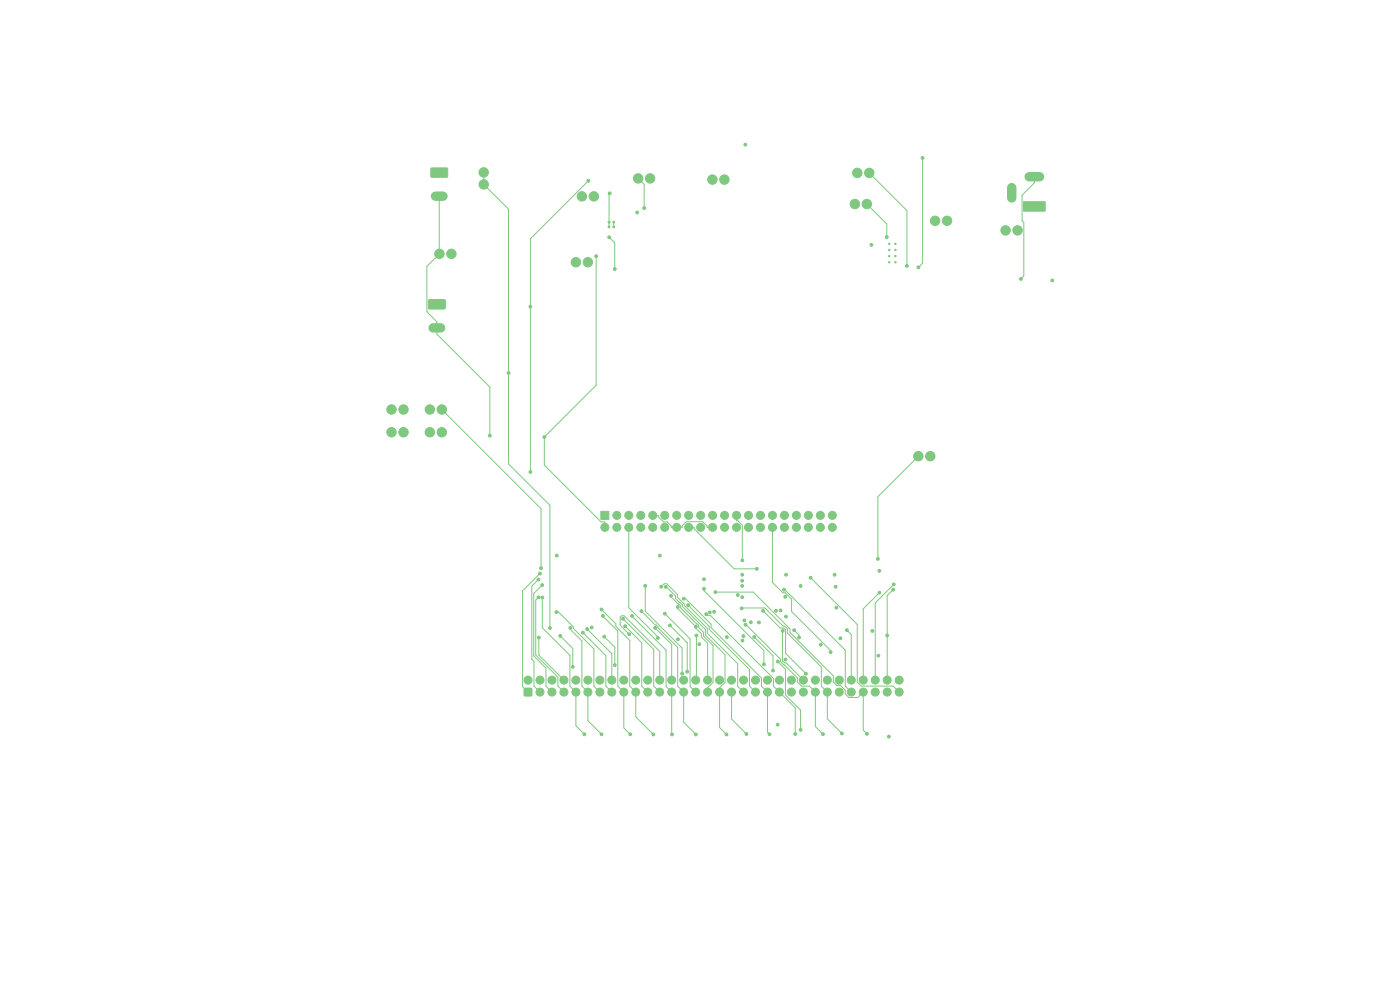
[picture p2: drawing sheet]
<svg xmlns="http://www.w3.org/2000/svg" width="297mm" height="210mm" viewBox="0 0 297 210" stroke-linecap="round" stroke-linejoin="round" font-family="sans-serif">
<g fill="#7fc87f" stroke="#7fc87f" stroke-width=".21">
<path d="M111.2 146h1.6v1.6h-1.6z"/>
<path d="M91 63.6h3.3l.2 .2v1.6l-.3 .2-3.2-.1-.1-.2z"/>
<path d="M91.5 35.7l3.3-.1 .2 .3v1.6l-.3 .1h-3.2l-.1-.2z"/>
<path d="M127.5 108.5h1.7v1.7h-1.7z"/>
<path d="M217.1 42.8h4.6v2h-4.6z"/>
<circle cx="91.2" cy="86.9" r="1"/>
<circle cx="93.7" cy="86.9" r="1"/>
<circle cx="213.3" cy="48.9" r="1"/>
<circle cx="215.9" cy="48.9" r="1"/>
<circle cx="198.4" cy="46.8" r="1"/>
<circle cx="200.9" cy="46.8" r="1"/>
<circle cx="112" cy="144.3" r=".85"/>
<circle cx="114.6" cy="146.8" r=".85"/>
<circle cx="114.6" cy="144.3" r=".85"/>
<circle cx="117.1" cy="146.8" r=".85"/>
<circle cx="117.1" cy="144.3" r=".85"/>
<circle cx="119.6" cy="146.8" r=".85"/>
<circle cx="119.6" cy="144.3" r=".85"/>
<circle cx="122.2" cy="146.8" r=".85"/>
<circle cx="122.2" cy="144.3" r=".85"/>
<circle cx="124.7" cy="146.8" r=".85"/>
<circle cx="124.7" cy="144.3" r=".85"/>
<circle cx="127.3" cy="146.8" r=".85"/>
<circle cx="127.3" cy="144.3" r=".85"/>
<circle cx="129.8" cy="146.8" r=".85"/>
<circle cx="129.8" cy="144.3" r=".85"/>
<circle cx="132.3" cy="146.8" r=".85"/>
<circle cx="132.3" cy="144.3" r=".85"/>
<circle cx="134.9" cy="146.8" r=".85"/>
<circle cx="134.9" cy="144.3" r=".85"/>
<circle cx="137.4" cy="146.8" r=".85"/>
<circle cx="137.4" cy="144.3" r=".85"/>
<circle cx="140" cy="146.8" r=".85"/>
<circle cx="140" cy="144.3" r=".85"/>
<circle cx="142.5" cy="146.8" r=".85"/>
<circle cx="142.5" cy="144.3" r=".85"/>
<circle cx="145" cy="146.8" r=".85"/>
<circle cx="145" cy="144.3" r=".85"/>
<circle cx="147.6" cy="146.8" r=".85"/>
<circle cx="147.6" cy="144.3" r=".85"/>
<circle cx="150.1" cy="146.8" r=".85"/>
<circle cx="150.1" cy="144.3" r=".85"/>
<circle cx="152.7" cy="146.8" r=".85"/>
<circle cx="152.7" cy="144.3" r=".85"/>
<circle cx="155.2" cy="146.8" r=".85"/>
<circle cx="155.2" cy="144.3" r=".85"/>
<circle cx="157.7" cy="146.8" r=".85"/>
<circle cx="157.7" cy="144.3" r=".85"/>
<circle cx="160.3" cy="146.8" r=".85"/>
<circle cx="160.3" cy="144.3" r=".85"/>
<circle cx="162.8" cy="146.8" r=".85"/>
<circle cx="162.8" cy="144.3" r=".85"/>
<circle cx="165.4" cy="146.8" r=".85"/>
<circle cx="165.4" cy="144.3" r=".85"/>
<circle cx="167.9" cy="146.8" r=".85"/>
<circle cx="167.9" cy="144.3" r=".85"/>
<circle cx="170.4" cy="146.8" r=".85"/>
<circle cx="170.4" cy="144.3" r=".85"/>
<circle cx="173" cy="146.8" r=".85"/>
<circle cx="173" cy="144.3" r=".85"/>
<circle cx="175.5" cy="146.8" r=".85"/>
<circle cx="175.5" cy="144.3" r=".85"/>
<circle cx="178.1" cy="146.8" r=".85"/>
<circle cx="178.1" cy="144.3" r=".85"/>
<circle cx="180.6" cy="146.8" r=".85"/>
<circle cx="180.6" cy="144.3" r=".85"/>
<circle cx="183.1" cy="146.8" r=".85"/>
<circle cx="183.1" cy="144.3" r=".85"/>
<circle cx="185.7" cy="146.8" r=".85"/>
<circle cx="185.7" cy="144.3" r=".85"/>
<circle cx="188.2" cy="146.8" r=".85"/>
<circle cx="188.2" cy="144.3" r=".85"/>
<circle cx="190.8" cy="146.8" r=".85"/>
<circle cx="190.8" cy="144.3" r=".85"/>
<circle cx="102.6" cy="39.1" r="1"/>
<circle cx="102.6" cy="36.6" r="1"/>
<circle cx="194.8" cy="96.8" r="1"/>
<circle cx="197.4" cy="96.8" r="1"/>
<circle cx="93.2" cy="53.8" r="1"/>
<circle cx="95.8" cy="53.8" r="1"/>
<circle cx="181.9" cy="36.7" r="1"/>
<circle cx="184.4" cy="36.7" r="1"/>
<circle cx="129.2" cy="47.1" r=".2"/>
<circle cx="130.2" cy="47.1" r=".2"/>
<circle cx="129.2" cy="48.1" r=".2"/>
<circle cx="130.2" cy="48.1" r=".2"/>
<circle cx="122.2" cy="55.6" r="1"/>
<circle cx="124.7" cy="55.6" r="1"/>
<circle cx="181.4" cy="43.3" r="1"/>
<circle cx="183.9" cy="43.3" r="1"/>
<circle cx="135.4" cy="37.8" r="1"/>
<circle cx="137.9" cy="37.8" r="1"/>
<circle cx="151.1" cy="38.1" r="1"/>
<circle cx="153.7" cy="38.1" r="1"/>
<circle cx="123.4" cy="41.7" r="1"/>
<circle cx="126" cy="41.7" r="1"/>
<circle cx="91.2" cy="91.7" r="1"/>
<circle cx="93.7" cy="91.7" r="1"/>
<circle cx="83.1" cy="91.7" r="1"/>
<circle cx="85.6" cy="91.7" r="1"/>
<circle cx="128.3" cy="111.9" r=".85"/>
<circle cx="130.9" cy="109.3" r=".85"/>
<circle cx="130.9" cy="111.9" r=".85"/>
<circle cx="133.4" cy="109.3" r=".85"/>
<circle cx="133.4" cy="111.9" r=".85"/>
<circle cx="135.9" cy="109.3" r=".85"/>
<circle cx="135.9" cy="111.9" r=".85"/>
<circle cx="138.5" cy="109.3" r=".85"/>
<circle cx="138.5" cy="111.9" r=".85"/>
<circle cx="141" cy="109.3" r=".85"/>
<circle cx="141" cy="111.9" r=".85"/>
<circle cx="143.6" cy="109.3" r=".85"/>
<circle cx="143.6" cy="111.9" r=".85"/>
<circle cx="146.1" cy="109.3" r=".85"/>
<circle cx="146.1" cy="111.9" r=".85"/>
<circle cx="148.6" cy="109.3" r=".85"/>
<circle cx="148.6" cy="111.9" r=".85"/>
<circle cx="151.2" cy="109.3" r=".85"/>
<circle cx="151.2" cy="111.9" r=".85"/>
<circle cx="153.7" cy="109.3" r=".85"/>
<circle cx="153.7" cy="111.9" r=".85"/>
<circle cx="156.3" cy="109.3" r=".85"/>
<circle cx="156.3" cy="111.9" r=".85"/>
<circle cx="158.8" cy="109.3" r=".85"/>
<circle cx="158.8" cy="111.9" r=".85"/>
<circle cx="161.3" cy="109.3" r=".85"/>
<circle cx="161.3" cy="111.9" r=".85"/>
<circle cx="163.9" cy="109.3" r=".85"/>
<circle cx="163.9" cy="111.9" r=".85"/>
<circle cx="166.4" cy="109.3" r=".85"/>
<circle cx="166.4" cy="111.9" r=".85"/>
<circle cx="169" cy="109.3" r=".85"/>
<circle cx="169" cy="111.9" r=".85"/>
<circle cx="171.5" cy="109.3" r=".85"/>
<circle cx="171.5" cy="111.9" r=".85"/>
<circle cx="174" cy="109.3" r=".85"/>
<circle cx="174" cy="111.9" r=".85"/>
<circle cx="176.6" cy="109.3" r=".85"/>
<circle cx="176.6" cy="111.9" r=".85"/>
<circle cx="83.1" cy="86.9" r="1"/>
<circle cx="85.6" cy="86.9" r="1"/>
<circle cx="188.7" cy="55.6" r=".15"/>
<circle cx="190" cy="55.6" r=".15"/>
<circle cx="188.7" cy="51.7" r=".15"/>
<circle cx="190" cy="51.7" r=".15"/>
<circle cx="188.7" cy="53" r=".15"/>
<circle cx="190" cy="53" r=".15"/>
<circle cx="188.7" cy="54.3" r=".15"/>
<circle cx="190" cy="54.3" r=".15"/>
<circle cx="130.4" cy="57.1" r=".3"/>
<circle cx="129.2" cy="50.3" r=".3"/>
<circle cx="184.9" cy="51.9" r=".3"/>
<circle cx="176.2" cy="138.3" r=".3"/>
<circle cx="216.6" cy="59.2" r=".3"/>
<circle cx="139.6" cy="135.3" r=".3"/>
<circle cx="103.9" cy="92.4" r=".3"/>
<circle cx="169.8" cy="154.8" r=".3"/>
<circle cx="186.3" cy="139.1" r=".3"/>
<circle cx="223.2" cy="59.5" r=".3"/>
<circle cx="165" cy="140.3" r=".3"/>
<circle cx="166.6" cy="139.9" r=".3"/>
<circle cx="129.3" cy="41" r=".3"/>
<circle cx="135.2" cy="45.1" r=".3"/>
<circle cx="136.7" cy="44.1" r=".3"/>
<circle cx="188.1" cy="50.3" r=".3"/>
<circle cx="169.5" cy="135.2" r=".3"/>
<circle cx="125.5" cy="133.1" r=".3"/>
<circle cx="116.7" cy="133.2" r=".3"/>
<circle cx="107.9" cy="79.1" r=".3"/>
<circle cx="194.8" cy="56.7" r=".3"/>
<circle cx="195.7" cy="33.5" r=".3"/>
<circle cx="157.5" cy="135.9" r=".3"/>
<circle cx="158.1" cy="30.7" r=".3"/>
<circle cx="168.5" cy="133.7" r=".3"/>
<circle cx="192.4" cy="56.4" r=".3"/>
<circle cx="115.5" cy="92.7" r=".3"/>
<circle cx="126.5" cy="54.3" r=".3"/>
<circle cx="124.8" cy="38.4" r=".3"/>
<circle cx="112.5" cy="100.1" r=".3"/>
<circle cx="112.5" cy="65.1" r=".3"/>
<circle cx="157.5" cy="118.9" r=".3"/>
<circle cx="140" cy="117.9" r=".3"/>
<circle cx="118.1" cy="117.9" r=".3"/>
<circle cx="186.5" cy="121.1" r=".3"/>
<circle cx="160.5" cy="120.7" r=".3"/>
<circle cx="114.8" cy="120.5" r=".3"/>
<circle cx="147.7" cy="134.8" r=".3"/>
<circle cx="169.8" cy="124.3" r=".3"/>
<circle cx="150.6" cy="129.9" r=".3"/>
<circle cx="178.3" cy="135.4" r=".3"/>
<circle cx="154.2" cy="135.2" r=".3"/>
<circle cx="177.4" cy="128.9" r=".3"/>
<circle cx="166" cy="133.8" r=".3"/>
<circle cx="118" cy="129.8" r=".3"/>
<circle cx="161" cy="132" r=".3"/>
<circle cx="133.5" cy="134.5" r=".3"/>
<circle cx="157.9" cy="131.6" r=".3"/>
<circle cx="124.6" cy="133.4" r=".3"/>
<circle cx="161.9" cy="129.6" r=".3"/>
<circle cx="171" cy="142.9" r=".3"/>
<circle cx="114.2" cy="126.7" r=".3"/>
<circle cx="166.7" cy="130.8" r=".3"/>
<circle cx="114.5" cy="121.7" r=".3"/>
<circle cx="172" cy="122.6" r=".3"/>
<circle cx="189.5" cy="125.1" r=".3"/>
<circle cx="188.2" cy="134.8" r=".3"/>
<circle cx="177.1" cy="121.9" r=".3"/>
<circle cx="162.1" cy="140.9" r=".3"/>
<circle cx="149.3" cy="124.9" r=".3"/>
<circle cx="188.6" cy="156.3" r=".3"/>
<circle cx="177.3" cy="124.5" r=".3"/>
<circle cx="157.7" cy="134.9" r=".3"/>
<circle cx="128.2" cy="135" r=".3"/>
<circle cx="130.4" cy="141.1" r=".3"/>
<circle cx="151.5" cy="129.8" r=".3"/>
<circle cx="158.2" cy="132.5" r=".3"/>
<circle cx="174.6" cy="155.7" r=".3"/>
<circle cx="140.3" cy="124.5" r=".3"/>
<circle cx="138.6" cy="155.8" r=".3"/>
<circle cx="127.6" cy="129.3" r=".3"/>
<circle cx="127.9" cy="130.6" r=".3"/>
<circle cx="133.7" cy="155.8" r=".3"/>
<circle cx="132.6" cy="132.8" r=".3"/>
<circle cx="115.1" cy="126.7" r=".3"/>
<circle cx="124" cy="155.8" r=".3"/>
<circle cx="163.2" cy="155.8" r=".3"/>
<circle cx="145.1" cy="127" r=".3"/>
<circle cx="174.1" cy="136.8" r=".3"/>
<circle cx="185.1" cy="133.8" r=".3"/>
<circle cx="179.7" cy="133.7" r=".3"/>
<circle cx="157.4" cy="123.2" r=".3"/>
<circle cx="147.6" cy="155.8" r=".3"/>
<circle cx="136.1" cy="129.6" r=".3"/>
<circle cx="146" cy="128.4" r=".3"/>
<circle cx="183.9" cy="155.7" r=".3"/>
<circle cx="151.8" cy="125.6" r=".3"/>
<circle cx="157.3" cy="129.1" r=".3"/>
<circle cx="178.6" cy="155.6" r=".3"/>
<circle cx="164.6" cy="129.6" r=".3"/>
<circle cx="143.8" cy="135.6" r=".3"/>
<circle cx="157.5" cy="121.9" r=".3"/>
<circle cx="142.6" cy="155.8" r=".3"/>
<circle cx="134.1" cy="130.6" r=".3"/>
<circle cx="165.6" cy="129.5" r=".3"/>
<circle cx="142.1" cy="132.7" r=".3"/>
<circle cx="145.8" cy="142.5" r=".3"/>
<circle cx="166.3" cy="125.1" r=".3"/>
<circle cx="149.3" cy="122.9" r=".3"/>
<circle cx="157.5" cy="126.7" r=".3"/>
<circle cx="189.6" cy="124" r=".3"/>
<circle cx="186.6" cy="125.7" r=".3"/>
<circle cx="142.3" cy="126.4" r=".3"/>
<circle cx="136.9" cy="124.3" r=".3"/>
<circle cx="158.4" cy="155.7" r=".3"/>
<circle cx="144.7" cy="142.9" r=".3"/>
<circle cx="154.1" cy="155.8" r=".3"/>
<circle cx="141.2" cy="124.5" r=".3"/>
<circle cx="132.2" cy="131.3" r=".3"/>
<circle cx="115" cy="124.1" r=".3"/>
<circle cx="160" cy="135.1" r=".3"/>
<circle cx="164" cy="142.2" r=".3"/>
<circle cx="165" cy="153.7" r=".3"/>
<circle cx="166.8" cy="121.9" r=".3"/>
<circle cx="143.8" cy="128.7" r=".3"/>
<circle cx="147.6" cy="132.9" r=".3"/>
<circle cx="123.7" cy="134.2" r=".3"/>
<circle cx="148.3" cy="136.7" r=".3"/>
<circle cx="159.3" cy="132" r=".3"/>
<circle cx="149.8" cy="130.3" r=".3"/>
<circle cx="168.7" cy="155.7" r=".3"/>
<circle cx="166.6" cy="126.6" r=".3"/>
<circle cx="139" cy="133.2" r=".3"/>
<circle cx="141" cy="130.2" r=".3"/>
<circle cx="157.5" cy="124.3" r=".3"/>
<circle cx="121.5" cy="141.5" r=".3"/>
<circle cx="118.9" cy="134.9" r=".3"/>
<circle cx="114.2" cy="122.9" r=".3"/>
<circle cx="121" cy="133.2" r=".3"/>
<circle cx="127.6" cy="155.8" r=".3"/>
<circle cx="114.3" cy="135.2" r=".3"/>
<circle cx="156.5" cy="126.2" r=".3"/>
<circle cx="186.2" cy="118.6" r=".3"/>
</g>
<path d="M214.6 39.8v2.2M218.3 37.5h2.2M92.4 41.6h1.6M91.9 69.6h1.6" fill="none" stroke="#7fc87f" stroke-width="2"/>
<g fill="none" stroke="#7fc87f" stroke-width=".21">
<path d="M102.6 36.6v2.5l5.3 5.3v54l8.8 8.8v26M124.8 38.4l-12.3 12.3v49.4M135.4 37.8l1.3 1.3v5M184.4 36.7l8 8v11.7M195.7 33.5v22.3l-.9 .9M219.4 37.5v1.3l-2.6 2.6v5.4l.4 .4v11.4l-.6 .6M93.2 41.6v12.2l-2.6 2.7v9.6l2.1 2.2v2.6l11.2 11.2v10.3M126.5 54.4v27.3l-11 11v6l12 12h.8v1.2M129.2 50.3l1.2 1.2v5.6M129.3 41l-.1 .1v7M130.2 47.1v1M183.9 43.3l4.2 4.2v2.8"/>
<path d="M93.7 86.9l21.1 21v12.6M194.8 96.8l-8.6 8.6v13.2M133.4 111.9v17l6.2 6.2v.2M138.5 109.3h1.1v.3l1.1 1.1h.8l.9 .9v.3h2.3v-.3l.9-.9h3.5l.9 .9v.3h1.2M146.1 111.9h1.1v.3l8.6 8.5h4.7M156.3 109.3v1.2h.2l1 .9v7.5M163.9 111.9v11.6l2.2 2.2h.5l1.3 1.4v2.6l8.3 8.3v.3M114.2 122.9l-1.4 1.4v15.6l.5 .4v5.2l1.3 1.3M114.2 126.7l-.5 .6v11.6l4.7 4.8v1.8l1.2 1.3M114.3 135.2v3.7l5.3 5.4M114.5 121.7l-3.6 3.6v20.4l1.1 1.1M115 124.1l-1.8 1.8v13.2l2.6 2.6v3.8l1.3 1.3"/>
<path d="M115.1 126.7v6.5l5.8 5.8v6.5l1.3 1.3v7.2l1.8 1.8M118 129.8h.5l3.1 3.1v.4l4.4 4.3v7.9l1.3 1.3M118.9 134.9l2.6 2.7v3.9M121 133.2v.3l2.4 2.5v9.5l1.3 1.3v6.1l2.9 2.9M123.7 134.2l4.8 4.9v6.4l1.3 1.3M124.6 133.4l5.2 5.3v5.6M127.6 129.3l3 3v.6l3 2.9v9.7l1.3 1.3v5.3l3.7 3.7M127.9 130.6l3.2 3.3v11.6l1.2 1.3v7.6l1.4 1.4M128.2 135l2.2 2.3v3.8M132.2 131.3l6.5 6.5v7.7l1.3 1.3M132.6 132.8l3.5 3.6v9.1l1.3 1.3M133.5 134.5l-1.9-1.9v-1.7l.3-.3h.5l7.6 7.6v6.1"/>
<path d="M134.1 130.6l7.2 7.3v7.7l1.2 1.2 .1 9M136.1 129.6l2.9 3h.2l.4 .3v.2l4.2 4.2v8.2l1.2 1.3v6.4l2.6 2.6M136.9 124.3v5.4l7.8 7.8v5.4M139 133.2l3.5 3.5v7.6M140.3 124.5l.6-.7h.5l2.3 2.3v.6M141 130.2l5.4 5.3v10.1l1.2 1.2M141.2 124.5l2.1 1.9v.6l1.5 1.3v.4l4.8 4.8v1.2l4.2 4.2v5.8l-1.1 1.2M142.1 132.7l3.7 3.6v6.2M142.3 126.4v.2l2.1 1.9v.4l3.8 3.8v.4l1 1v.8l2.1 2v7.8l-1.2 1.2M143.7 126.7h.1M143.7 126.7l1.5 1.5v.3l4.8 4.8v1l6.5 6.5v4.8l1.2 1.2M143.8 128.7v.4l3.8 3.8v.4l1.2 1.2v.7l1.3 1.2v7.9"/>
<path d="M145.1 127h.3l5.5 5.4v.7l10.6 10.7v1.7l1.3 1.3v8.5l.4 .5M146 128.4l4.4 4.5v.6l8.6 8.5v3.5l1.3 1.3M147.7 134.8v9.3l-.1 .2M149.3 124.9v.4l12.8 12.7v2.9M149.8 130.3l.3 .2h.6l13.4 13.4v1.6l4.6 4.7v5.5M151.8 125.6h8l7.8 7.8v.8l9.2 9.2v1.2l.8 .8h.7l1 1v.8l.8 .8h1.9l1.1-1.2v8.1l.8 .8M157.3 129.1l5-.1 3.8 3.8h.4l.5 .6v.9l7.2 7.2v4l1.3 1.3v5.7l3.1 3.1M158.2 132.5l7.4 7.4v.5l3.6 3.4v.9l.8 .8h1.7l1.3 1.3v7.3l1.6 1.6M160 135.1l4 4v3.1M161.9 129.6l3.6 3.6h.8l.3 .4v5l4.4 4.3M166 133.8v6.4l.4 .4h.4l3.6 3.7M166.3 125.1h.2l12.8 12.8v7.6l1.3 1.3"/>
<path d="M168.5 133.7l1 1v.5M172 122.6l9.9 9.9v12.2l.8 .8h6.8l1.3 1.3M179.7 133.7l.9 .9v9.7M186.6 125.7l-3.5 3.5v15.1M188.2 134.8h.1M189.5 125.1l-1.3 1.3v17.9M189.6 124l-3.9 3.9v16.4M150.1 145.9v.9M150.1 145.9h.1M152.7 145.9h.1M152.7 145.9v8.4l1.4 1.5M155.2 146.8v5.7l3.2 3.2"/>
<path d="M165 140.3l1.6 1.7v5.4l3.2 3.2v4.2M180.6 144.3h.1"/>
</g>
</svg>
